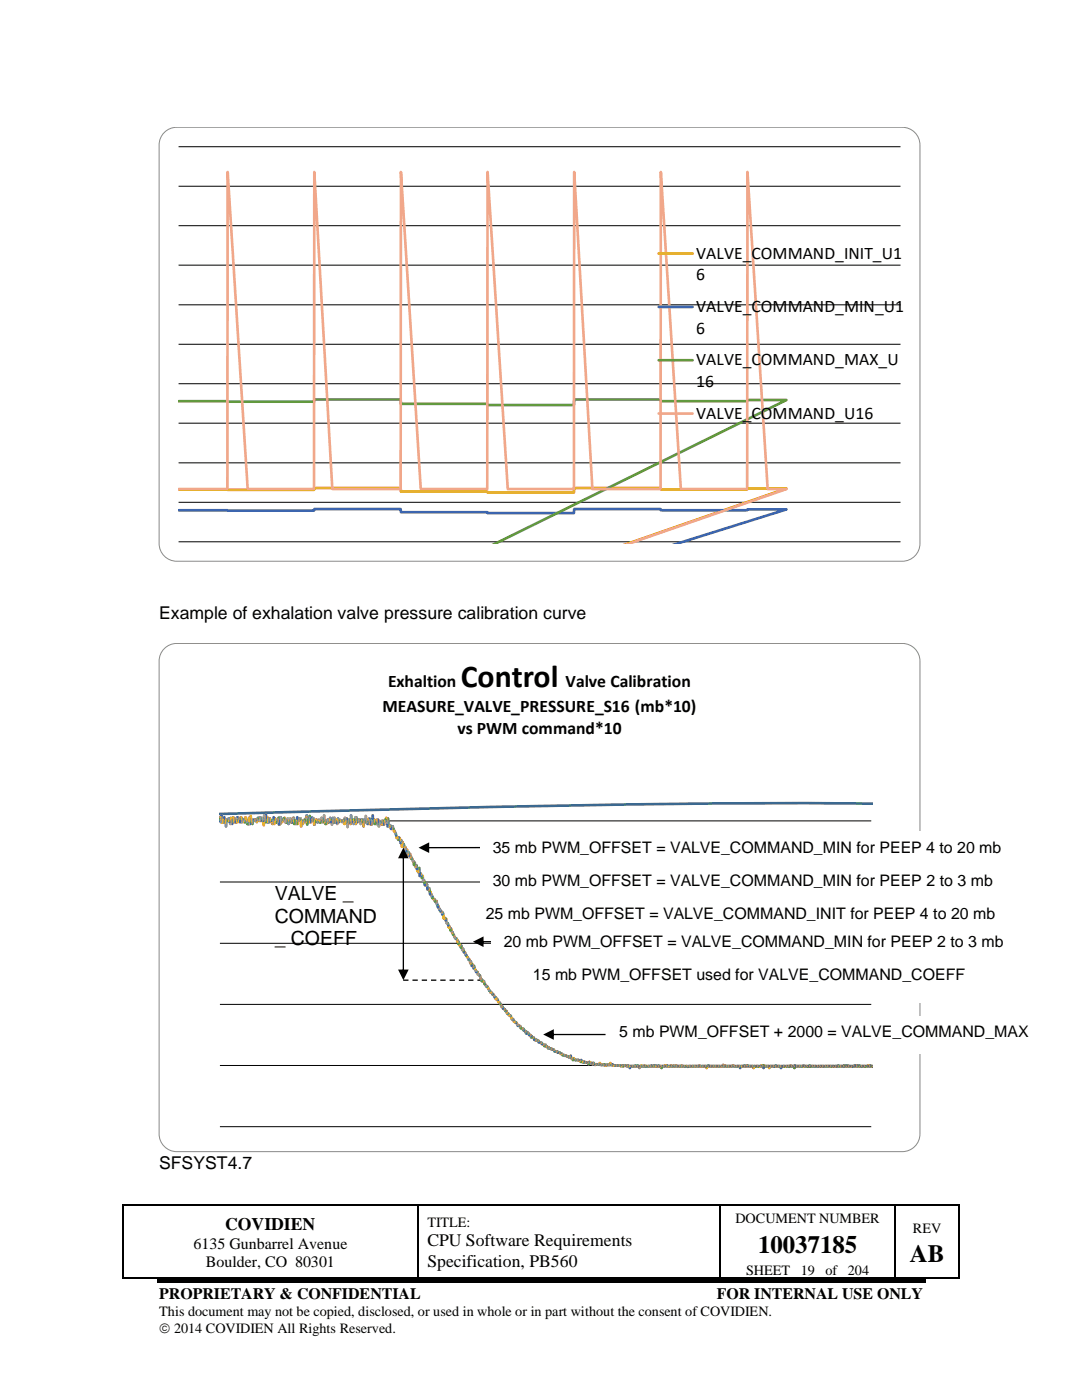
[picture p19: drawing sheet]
<svg xmlns="http://www.w3.org/2000/svg" width="216mm" height="279mm" viewBox="0 0 216 279" stroke-linecap="round" stroke-linejoin="round" font-family="sans-serif">
<defs><g id="words">
<text font-size="6.3" x="91.9" y="137.1">Control</text>
<g font-size="5">
<text x="151.3" y="250">10037185</text>
<text x="181.6" y="251.9">AB</text>
</g>
<g font-size="3.9">
<text x="54.8" y="179.7">VALVE _</text>
<text x="54.8" y="184.1">COMMAND</text>
<text x="54.8" y="188.6">_ COEFF</text>
</g>
<g font-size="3.5">
<text x="138.9" y="51.6">VALVE_COMMAND_INIT_U1</text>
<text x="138.9" y="55.9">6</text>
<text x="138.9" y="62.3">VALVE_COMMAND_MIN_U1</text>
<text x="138.9" y="66.6">6</text>
<text x="138.9" y="72.9">VALVE_COMMAND_MAX_U</text>
<text x="138.9" y="77.2">16</text>
<text x="138.9" y="83.5">VALVE_COMMAND_U16</text>
<text x="31.8" y="123.6">Example of exhalation valve pressure calibration curve</text>
<text x="77.4" y="137.1">Exhaltion</text>
<text x="112.9" y="137.1">Valve Calibration</text>
<text x="76.3" y="142.2">MEASURE_VALVE_PRESSURE_S16 (mb*10)</text>
<text x="91.3" y="146.5">vs PWM command*10</text>
<text x="31.8" y="233.3">SFSYST4.7</text>
<text x="44.9" y="245.4">COVIDIEN</text>
<text x="85.3" y="248.7">CPU Software Requirements</text>
<text x="85.3" y="252.8">Specification, PB560</text>
</g>
<g font-size="3.2">
<text x="98.3" y="170.2">35 mb PWM_OFFSET = VALVE_COMMAND_MIN for PEEP 4 to 20 mb</text>
<text x="98.3" y="176.9">30 mb PWM_OFFSET = VALVE_COMMAND_MIN for PEEP</text>
<text x="184.9" y="176.9">2 to 3 mb</text>
<text x="96.9" y="183.5">25 mb PWM_OFFSET = VALVE_COMMAND_INIT for PEEP 4 to 20 mb</text>
<text x="100.5" y="189">20 mb PWM_OFFSET = VALVE_COMMAND_MIN for PEEP 2 to 3 mb</text>
<text x="106.3" y="195.6">15 mb PWM_OFFSET used for VALVE_COMMAND_COEFF</text>
<text x="123.6" y="207">5 mb PWM_OFFSET + 2000 = VALVE_COMMAND_MAX</text>
<text x="38.6" y="249.2">6135 Gunbarrel Avenue</text>
<text x="41.1" y="252.8">Boulder, CO 80301</text>
<text x="31.8" y="259.3">PROPRIETARY &amp; CONFIDENTIAL</text>
<text x="143" y="259.3">FOR INTERNAL USE ONLY</text>
</g>
<g font-size="2.8">
<text x="85.3" y="244.8">TITLE:</text>
<text x="146.8" y="244">DOCUMENT NUMBER</text>
<text x="182.2" y="246">REV</text>
<text x="148.9" y="254.4">SHEET</text>
<text x="159.8" y="254.4">19</text>
<text x="164.7" y="254.4">of 204</text>
<text x="31.8" y="262.7">This document may not be copied, disclosed, or used in whole or in part without the consent of COVIDIEN.</text>
<text x="31.8" y="266.1">© 2014 COVIDIEN All Rights Reserved.</text>
</g>
</g></defs>
<g fill="#000">
<path d="M24.5 240.4h.2v.3h-.2z" fill-rule="evenodd"/>
<path d="M24.5 240.4h.2v.3h-.2z" fill-rule="evenodd"/>
<path d="M24.5 255h.2v.2h-.2z" fill-rule="evenodd"/>
<path d="M24.5 255h.2v.2h-.2z" fill-rule="evenodd"/>
<path d="M31.3 255.3h153.4v.7h-153.4z" fill-rule="evenodd"/>
<path d="M83.2 240.4h.3v.3h-.3z" fill-rule="evenodd"/>
<path d="M83.2 255h.3v.2h-.3z" fill-rule="evenodd"/>
<path d="M143.6 240.4h.2v.3h-.2z" fill-rule="evenodd"/>
<path d="M143.6 255h.2v.2h-.2z" fill-rule="evenodd"/>
<path d="M178.5 240.4h.3v.3h-.3z" fill-rule="evenodd"/>
<path d="M178.5 255h.3v.2h-.3z" fill-rule="evenodd"/>
<path d="M191.2 240.4h.3v.3h-.3z" fill-rule="evenodd"/>
<path d="M191.2 240.4h.3v.3h-.3z" fill-rule="evenodd"/>
<path d="M191.2 255h.3v.2h-.3z" fill-rule="evenodd"/>
<path d="M191.2 255h.3v.2h-.3z" fill-rule="evenodd"/>
</g>
<g fill="none" stroke="#000" stroke-width=".25">
<path d="M24.6 240.7v14.3M24.7 240.5h58.5M24.7 255.1h58.5M83.4 240.7v14.3M83.5 240.5h60.1M83.5 255.1h60.1M143.7 240.7v14.3M143.8 240.5h34.7M143.8 255.1h34.7M178.6 240.7v14.3M178.8 240.5h12.4M178.8 255.1h12.4"/>
<path d="M191.3 240.7v14.3"/>
</g>
<g fill="#fff">
<path d="M32.8 26.4a3.5 3.5 0 0 1 2.5-1h144.7a3.5 3.5 0 0 1 3.6 3.5v79.6a3.5 3.5 0 0 1-3.6 3.5h-144.7a3.5 3.5 0 0 1-3.6-3.5v-79.6a3.5 3.5 0 0 1 1.1-2.5z" fill-rule="evenodd"/>
<path d="M35.6 29.3h144.1v78.8h-144.1z" fill-rule="evenodd"/>
</g>
<path d="M35.6 37.2h144.1M35.6 29.3h144.1M35.6 52.9h144.1M35.6 45h144.1M35.6 76.6h144.1M35.6 68.7h144.1M35.6 60.8h144.1M35.6 92.4h144.1M35.6 84.5h144.1M35.6 108.1h144.1M35.6 100.2h144.1" fill="none" stroke="#000" stroke-width=".2"/>
<path d="M131.4 50.6h6.8M35.6 97.7l27 .1 .1-.4h17.2l.1 .7h17.2l.1 .2h17.2l.1-.9h17.2l.1 .3h17.2l.1-.2h7.7l-31.4 10.9" fill="none" stroke="#e2aa00" stroke-width=".53"/>
<path d="M131.4 61.3h6.8M35.6 101.8l27 .1 .1-.3h17.2l.1 .6h17.2l.1 .2h17.2l.1-.8h17.2l.1 .2h17.2l.1-.1h7.7l-21.6 6.7" fill="none" stroke="#3b64ad" stroke-width=".53"/>
<path d="M131.4 71.9h6.8M35.6 80.1l27 .1 .1-.5h17.2l.1 .9h17.2l.1 .2h17.2l.1-1.1h17.2l.1 .4h17.2l.1-.3h7.7l-57.9 28.6" fill="none" stroke="#62993e" stroke-width=".53"/>
<path d="M35.6 97.6h9.8v-63.4l4 63.3 .1 .1h13.2v-63.4l3.6 63.4h13.6l.1-63.4 4 63.4h13.2l.1-63.3 4 63.3h13.2l.1-63.4 3.6 63.4h13.6l.1-63.4 4 63.3v.1h13.2l.1-63.3 4 63.3h3.7l-31.2 10.8M131.4 82.5h6.8" fill="none" stroke="#f1a78a" stroke-width=".53"/>
<path d="M32.8 26.4a3.5 3.5 0 0 1 2.5-1h144.7a3.5 3.5 0 0 1 3.6 3.5v79.6a3.5 3.5 0 0 1-3.6 3.5h-144.7a3.5 3.5 0 0 1-3.6-3.5v-79.6a3.5 3.5 0 0 1 1.1-2.5z" fill="none" stroke="#898989" stroke-width=".2"/>
<g fill="#fff">
<path d="M32.8 129.4a3.5 3.5 0 0 1 2.5-1h144.7a3.5 3.5 0 0 1 3.6 3.5v94.4a3.5 3.5 0 0 1-3.6 3.5h-144.7a3.5 3.5 0 0 1-3.6-3.5v-94.4a3.5 3.5 0 0 1 1.1-2.5z" fill-rule="evenodd"/>
<path d="M43.9 157.7h129.9v67.2h-129.9z" fill-rule="evenodd"/>
</g>
<path d="M43.9 176h129.9M43.9 163.8h129.9M43.9 188.3h129.9M43.9 212.6h129.9M43.9 200.4h129.9M43.9 224.9h129.9" fill="none" stroke="#000" stroke-width=".2"/>
<path d="M174.1 160.4a2870.2 2870.2 0 0 0-104.9 1.4l-25.4 .6" fill="none" stroke="#3b6890" stroke-width=".53"/>
<path d="M171.5 212.8h.1M172 212.8h.1M172.6 212.8h.1M173.1 212.8h.1M173.7 212.6l-.1 .2M174.1 212.9h.1" fill="none" stroke="#355b9e" stroke-width=".53"/>
<path d="M171.4 212.6l.1 .2M172 212.8l-.1 .1M172.5 212.8h.1M173 212.8h.1M173.5 212.8h.1M174 212.8l.1 .1" fill="none" stroke="#598b38" stroke-width=".53"/>
<path d="M171.9 212.8v.1M172.4 212.8h.1M172.9 212.8h.1M173.4 212.8h.1M173.9 212.8h.1" fill="none" stroke="#487cac" stroke-width=".53"/>
<path d="M171.8 212.8h.1M172.3 212.8h.1M172.8 212.8h.1M173.3 212.8h.1M173.8 212.8h.1" fill="none" stroke="#c06426" stroke-width=".53"/>
<path d="M171.7 212.8h.1M172.2 212.8h.1M172.8 212.8l-.1 .1M173.2 212.6l.1 .2M173.8 212.8h.1" fill="none" stroke="#858585" stroke-width=".53"/>
<path d="M171.6 212.8h.1M172.1 212.8h.1M172.6 212.8l.1 .1M173.2 212.6v.2M173.7 212.6l.1 .2" fill="none" stroke="#ce9b00" stroke-width=".53"/>
<path d="M168.2 212.8l.1 .1M168.8 212.6l-.1 .2M169.3 212.8h.1M169.9 212.8l-.1 .1M170.3 212.8h.1M170.8 212.6l.1 .2M171.4 212.6l-.1 .2" fill="none" stroke="#497dad" stroke-width=".53"/>
<path d="M168.1 212.8h.1M168.7 212.8h.1M169.2 212.6l.1 .2M169.7 212.8l.1 .1M170.2 212.8h.1M170.8 212.6l-.1 .2M171.3 212.8h.1" fill="none" stroke="#c16526" stroke-width=".53"/>
<path d="M168 212.8h.1M168.6 212.8h.1M169.2 212.6l-.1 .2M169.6 212.8h.1M170.1 212.8h.1M170.6 212.8h.1M171.2 212.8h.1" fill="none" stroke="#868686" stroke-width=".53"/>
<path d="M168 212.8h.1M168.5 212.8h.1M169 212.8h.1M169.5 212.8h.1M170.1 212.8l-.1 .1M170.6 212.6v.2M171.1 212.6l.1 .2" fill="none" stroke="#d09c00" stroke-width=".53"/>
<path d="M167.9 212.8h.1M168.4 212.6l.1 .2M168.9 212.8h.1M169.4 212.8h.1M170 212.8v.1M170.6 212.6l-.1 .2M171.1 212.6l-.1 .2" fill="none" stroke="#365c9f" stroke-width=".53"/>
<path d="M167.8 212.8h.1M168.4 212.6l-.1 .3M168.8 212.6l.1 .2M169.3 212.8h.1M169.9 212.8h.1M170.4 212.8h.1M170.9 212.8h.1" fill="none" stroke="#5a8c38" stroke-width=".53"/>
<path d="M164.6 212.8h.1M165.1 212.8h.1M165.6 212.8h.1M166.1 212.8h.1M166.7 212.8h.1M167.3 212.6l-.1 .2M167.7 212.8h.1" fill="none" stroke="#497eae" stroke-width=".53"/>
<path d="M164.6 212.8l-.1 .1M165 212.8h.1M165.5 212.8h.1M166.1 212.8h.1M166.6 212.8h.1M167.2 212.8l-.1 .1M167.6 212.8h.1" fill="none" stroke="#c26526" stroke-width=".53"/>
<path d="M164.4 212.8l.1 .1M164.9 212.8h.1M165.4 212.8h.1M166.1 212.8l-.1 .1M166.6 212.8l-.1 .1M167 212.8l.1 .1M167.5 212.8h.1" fill="none" stroke="#878787" stroke-width=".53"/>
<path d="M164.3 212.8h.1M164.8 212.8h.1M165.4 212.8h.1M165.9 212.8l.1 .1M166.4 212.8l.1 .1M166.9 212.8h.1M167.4 212.8h.1" fill="none" stroke="#d19d00" stroke-width=".53"/>
<path d="M164.2 212.8h.1M164.8 212.8h.1M165.3 212.8h.1M165.8 212.8h.1M166.3 212.8h.1M166.8 212.8h.1M167.4 212.8h.1" fill="none" stroke="#365ca0" stroke-width=".53"/>
<path d="M164.1 212.8h.1M164.7 212.8h.1M165.2 212.8h.1M165.7 212.8h.1M166.2 212.8h.1M166.7 212.8h.1M167.3 212.6l.1 .2" fill="none" stroke="#5b8d39" stroke-width=".53"/>
<path d="M160.4 212.8h.1M160.9 212.8h.1M161.5 212.6v.2M162 212.8h.1M162.5 212.8l.1 .1M163 212.8l.1 .1M163.6 212.8l-.1 .1M164.1 212.8h.1" fill="none" stroke="#4a7fb0" stroke-width=".53"/>
<path d="M160.3 212.6l.1 .2M160.9 212.8h.1M161.4 212.8h.1M161.9 212.8h.1M162.4 212.8h.1M163 212.8l-.1 .1M163.5 212.8v.1M164 212.8h.1" fill="none" stroke="#c46627" stroke-width=".53"/>
<path d="M160.3 212.6l-.1 .3M160.8 212.8h.1M161.3 212.8h.1M161.8 212.8h.1M162.3 212.8h.1M162.8 212.8l.1 .1M163.4 212.8h.1M163.9 212.8h.1" fill="none" stroke="#888" stroke-width=".53"/>
<path d="M160.2 212.8v.1M160.7 212.8h.1M161.2 212.8h.1M161.7 212.8h.1M162.2 212.8h.1M162.8 212.8h.1M163.3 212.8h.1M163.8 212.8h.1" fill="none" stroke="#d39e00" stroke-width=".53"/>
<path d="M160.1 212.8h.1M160.6 212.8h.1M161.2 212.8l-.1 .1M161.7 212.8l-.1 .1M162.2 212.8h.1M162.7 212.8h.1M163.2 212.8h.1M163.7 212.8h.1" fill="none" stroke="#375da1" stroke-width=".53"/>
<path d="M160.1 212.8l-.1 .1M160.5 212.8h.1M161 212.8l.1 .1M161.5 212.6l.1 .3M162.1 212.8h.1M162.7 212.8l-.1 .1M163.2 212.8l-.1 .1M163.6 212.8h.1" fill="none" stroke="#5b8e39" stroke-width=".53"/>
<path d="M156.8 212.8l.1 .1M157.3 212.8h.1M157.8 212.8h.1M158.3 212.8h.1M158.9 212.8h.1M159.4 212.8h.1M159.9 212.8l.1 .1" fill="none" stroke="#4a80b1" stroke-width=".53"/>
<path d="M156.7 212.8h.1M157.2 212.8h.1M157.7 212.6l.1 .2M158.3 212.8h.1M158.8 212.8h.1M159.3 212.8h.1M159.8 212.8h.1" fill="none" stroke="#c56727" stroke-width=".53"/>
<g fill="none" stroke="#898989" stroke-width=".53">
<path d="M153 212.8h.1M153.6 212.8l-.1 .3M154 212.8h.1M154.5 212.8h.1M155 212.8h.1M155.6 212.8l.1 .1M156.1 212.8l.1 .1M156.7 212.8l-.1 .1M157.1 212.8h.1M157.7 212.6l-.1 .2M158.2 212.8h.1M158.7 212.8h.1"/>
<path d="M159.2 212.8h.1M159.7 212.8h.1"/>
</g>
<path d="M156.5 212.8l.1 .1M157 212.8h.1M157.6 212.8h.1M158.1 212.8h.1M158.6 212.6l.1 .2M159.1 212.8h.1M159.6 212.8h.1" fill="none" stroke="#d49f00" stroke-width=".53"/>
<path d="M156.4 212.8h.1M157 212.8h.1M157.6 212.8l-.1 .1M158 212.8h.1M158.6 212.6l-.1 .5M159 212.8h.1M159.6 212.8h.1" fill="none" stroke="#375ea3" stroke-width=".53"/>
<path d="M156.3 212.8h.1M157 212.8l-.1 .1M157.4 212.8l.1 .1M157.9 212.8h.1M158.4 212.8l.1 .3M158.9 212.8h.1M159.5 212.8h.1" fill="none" stroke="#5c8f39" stroke-width=".53"/>
<path d="M153.1 212.8h.1M153.7 212.8h.1M154.2 212.8h.1M154.8 212.6l-.1 .2M155.2 212.8h.1M155.7 212.8l.1 .3M156.3 212.8h.1" fill="none" stroke="#4b81b2" stroke-width=".53"/>
<path d="M153.1 212.8h.1M153.6 212.8h.1M154.1 212.8h.1M154.6 212.8h.1M155.1 212.8h.1M155.7 212.8v.1M156.3 212.8l-.1 .1" fill="none" stroke="#c66827" stroke-width=".53"/>
<path d="M152.9 212.8h.1M153.4 212.8l.1 .3M153.9 212.8h.1M154.5 212.8l-.1 .1M155 212.8h.1M155.5 212.8h.1M156 212.8h.1" fill="none" stroke="#d6a000" stroke-width=".53"/>
<path d="M152.8 212.8h.1M153.3 212.8h.1M153.8 212.8h.1M154.4 212.8v.1M154.9 212.8h.1M155.4 212.8h.1M156 212.8l-.1 .1" fill="none" stroke="#375ea4" stroke-width=".53"/>
<path d="M152.7 212.8h.1M153.2 212.8h.1M153.7 212.8h.1M154.3 212.8h.1M154.8 212.6l.1 .2M155.3 212.8h.1M155.9 212.9l-.1 .2" fill="none" stroke="#5d903a" stroke-width=".53"/>
<path d="M149.5 212.8h.1M150 212.8h.1M150.5 212.8h.1M151.1 212.8h.1M151.7 212.8l-.1 .1M152.1 212.8h.1M152.6 212.8h.1" fill="none" stroke="#4b82b3" stroke-width=".53"/>
<path d="M149.4 212.8h.1M149.9 212.8h.1M150.5 212.8h.1M151 212.8h.1M151.5 212.8l.1 .1M152 212.8h.1M152.5 212.8h.1" fill="none" stroke="#c86828" stroke-width=".53"/>
<path d="M149.3 212.8h.1M149.8 212.8h.1M150.5 212.8l-.1 .3M150.9 212.8h.1M151.5 212.8l-.1 .1M151.9 212.6l.1 .2M152.4 212.6l.1 .2" fill="none" stroke="#8a8a8a" stroke-width=".53"/>
<path d="M149.2 212.8h.1M149.8 212.8h.1M150.3 212.8l.1 .3M150.8 212.8h.1M151.3 212.8l.1 .1M151.9 212.6l-.1 .2M152.4 212.6v.5" fill="none" stroke="#d7a100" stroke-width=".53"/>
<path d="M149.2 212.6v.2M149.7 212.8h.1M150.2 212.8h.1M150.8 212.8l-.1 .1M151.2 212.8h.1M151.8 212.8h.1M152.3 212.6l.1 .5" fill="none" stroke="#385fa5" stroke-width=".53"/>
<path d="M149.2 212.6l-.1 .2M149.6 212.8h.1M150.1 212.8h.1M150.6 212.8l.1 .1M151.2 212.8h.1M151.7 212.8h.1M152.3 212.6l-.1 .2" fill="none" stroke="#5d913a" stroke-width=".53"/>
<path d="M145.3 212.8h.1M145.9 212.8h.1M146.4 212.8h.1M146.9 212.8l.1 .1M147.4 212.8h.1M147.9 212.8h.1M148.6 212.6l-.1 .2M149 212.6l.1 .2" fill="none" stroke="#4c83b4" stroke-width=".53"/>
<path d="M145.3 212.8h.1M145.8 212.8h.1M146.3 212.6l.1 .2M146.9 212.8l-.1 .1M147.3 212.8h.1M147.9 212.8h.1M148.4 212.8h.1M149 212.6l-.1 .2" fill="none" stroke="#c96928" stroke-width=".53"/>
<path d="M145.2 212.8h.1M145.7 212.8h.1M146.2 212.6h.1M146.7 212.8l.1 .1M147.2 212.8h.1M147.8 212.8h.1M148.3 212.8h.1M148.8 212.8h.1" fill="none" stroke="#8b8b8b" stroke-width=".53"/>
<path d="M145.1 212.8h.1M145.6 212.8h.1M146.2 212.6l-.1 .2M146.6 212.8h.1M147.2 212.8h.1M147.8 212.8l-.1 .3M148.2 212.8h.1M148.7 212.8h.1" fill="none" stroke="#d8a200" stroke-width=".53"/>
<path d="M145 212.8h.1M145.5 212.8h.1M146 212.8h.1M146.6 212.8h.1M147.1 212.8h.1M147.6 212.8l.1 .3M148.1 212.8h.1M148.6 212.8h.1" fill="none" stroke="#3860a6" stroke-width=".53"/>
<path d="M144.9 212.8h.1M145.4 212.8h.1M146 212.8h.1M146.5 212.8h.1M147.1 212.8l-.1 .1M147.5 212.8h.1M148 212.8h.1M148.6 212.6v.2" fill="none" stroke="#5e923b" stroke-width=".53"/>
<path d="M141.7 212.8h.1M142.2 212.8h.1M142.7 212.8h.1M143.3 212.8h.1M143.9 212.8l-.1 .1M144.3 212.5l.1 .3M144.8 212.8h.1" fill="none" stroke="#4c84b6" stroke-width=".53"/>
<path d="M141.6 212.8h.1M142.1 212.8h.1M142.7 212.8h.1M143.2 212.8h.1M143.7 212.8l.1 .1M144.3 212.5l-.1 .3M144.7 212.8h.1" fill="none" stroke="#ca6a28" stroke-width=".53"/>
<path d="M141.5 212.8h.1M142.1 212.8h.1M142.6 212.8h.1M143.1 212.8h.1M143.6 212.8h.1M144.1 212.8h.1M144.6 212.6l.1 .2" fill="none" stroke="#8c8c8c" stroke-width=".53"/>
<path d="M141.4 212.8h.1M142 212.8h.1M142.5 212.8h.1M143 212.8h.1M143.5 212.8h.1M144 212.8h.1M144.6 212.6v.2" fill="none" stroke="#daa400" stroke-width=".53"/>
<path d="M141.4 212.6v.2M141.9 212.8h.1M142.4 212.8h.1M142.9 212.8h.1M143.4 212.8h.1M144 212.8h.1M144.5 212.8h.1" fill="none" stroke="#3960a7" stroke-width=".53"/>
<path d="M141.4 212.6l-.1 .2M141.8 212.8h.1M142.3 212.8h.1M142.8 212.8h.1M143.4 212.8h.1M143.9 212.8h.1M144.4 212.8h.1" fill="none" stroke="#5f933b" stroke-width=".53"/>
<path d="M138.1 212.8h.1M138.6 212.8h.1M139.1 212.8h.1M139.7 212.8l-.1 .1M140.1 212.8h.1M140.7 212.8h.1M141.2 212.8h.1" fill="none" stroke="#4d85b7" stroke-width=".53"/>
<path d="M138.1 212.8l-.1 .1M138.5 212.8h.1M139 212.8h.1M139.5 212.6l.1 .3M140.1 212.8h.1M140.6 212.8h.1M141.1 212.8h.1" fill="none" stroke="#cc6b29" stroke-width=".53"/>
<path d="M137.9 212.8l.1 .1M138.4 212.8h.1M138.9 212.8h.1M139.5 212.6v.2M140.1 212.8l-.1 .1M140.5 212.8h.1M141.1 212.8l-.1 .3" fill="none" stroke="#8d8d8d" stroke-width=".53"/>
<path d="M137.8 212.8h.1M138.3 212.8h.1M138.8 212.8h.1M139.4 212.8h.1M139.9 212.8l.1 .1M140.4 212.8h.1M140.9 212.8l.1 .3" fill="none" stroke="#dba500" stroke-width=".53"/>
<path d="M137.7 212.8h.1M138.2 212.8h.1M138.8 212.8h.1M139.3 212.8h.1M139.8 212.8h.1M140.3 212.8h.1M140.8 212.8h.1" fill="none" stroke="#3961a8" stroke-width=".53"/>
<path d="M137.6 212.8h.1M138.2 212.8h.1M138.7 212.8h.1M139.2 212.8h.1M139.7 212.8h.1M140.2 212.8h.1M140.8 212.8h.1" fill="none" stroke="#5f943c" stroke-width=".53"/>
<path d="M134.4 212.6l.1 .2M134.9 212.6l.1 .2M135.5 212.8h.1M136 212.6l.1 .2M136.5 212.8l.1 .1M137 212.8h.1M137.5 212.8h.1" fill="none" stroke="#4e85b8" stroke-width=".53"/>
<path d="M134.4 212.6l-.1 .2M134.9 212.6v.2M135.4 212.8h.1M136 212.6l-.1 .3M136.4 212.8h.1M136.9 212.8h.1M137.5 212.8h.1" fill="none" stroke="#cd6b29" stroke-width=".53"/>
<path d="M134.3 212.8h.1M134.8 212.8h.1M135.3 212.8h.1M135.8 212.8l.1 .1M136.3 212.8h.1M136.9 212.8h.1M137.4 212.8h.1" fill="none" stroke="#8e8e8e" stroke-width=".53"/>
<path d="M134.2 212.8h.1M134.7 212.8h.1M135.2 212.8h.1M135.7 212.8h.1M136.2 212.8h.1M136.9 212.8l-.1 .1M137.4 212.8l-.1 .1" fill="none" stroke="#dda600" stroke-width=".53"/>
<path d="M134.1 212.8h.1M134.6 212.8h.1M135.1 212.8h.1M135.6 212.8h.1M136.2 212.8h.1M136.7 212.8l.1 .1M137.2 212.9h.1" fill="none" stroke="#3a62a9" stroke-width=".53"/>
<path d="M134 212.8h.1M134.5 212.8h.1M135 212.8h.1M135.6 212.8h.1M136.1 212.8h.1M136.7 212.8l-.1 .1M137.1 212.8l.1 .1" fill="none" stroke="#60953c" stroke-width=".53"/>
<path d="M130.3 212.8h.1M130.9 212.6l-.1 .2M131.4 212.6l-.1 .2M131.8 212.8h.1M132.3 212.8h.1M132.9 212.6l.1 .2M133.4 212.8h.1M133.9 212.6l.1 .2" fill="none" stroke="#4e86b9" stroke-width=".53"/>
<path d="M130.2 212.8h.1M130.7 212.8h.1M131.3 212.8l-.1 .1M131.7 212.8h.1M132.3 212.8h.1M132.9 212.6l-.1 .2M133.3 212.8h.1M133.9 212.6l-.1 .2" fill="none" stroke="#ce6c29" stroke-width=".53"/>
<path d="M130.1 212.8h.1M130.6 212.8h.1M131.1 212.8l.1 .1M131.7 212.8h.1M132.2 212.8h.1M132.7 212.6l.1 .2M133.2 212.8h.1M133.7 212.8h.1" fill="none" stroke="#8f8f8f" stroke-width=".53"/>
<path d="M130 212.6l.1 .2M130.5 212.6l.1 .2M131 212.8h.1M131.6 212.8h.1M132.1 212.8h.1M132.7 212.6l-.1 .2M133.1 212.6l.1 .2M133.6 212.8h.1" fill="none" stroke="#dea700" stroke-width=".53"/>
<path d="M130 212.6l-.1 .2M130.5 212.6l-.1 .2M131 212.8h.1M131.5 212.8h.1M132.1 212.8l-.1 .3M132.5 212.8h.1M133.1 212.6l-.1 .2M133.6 212.8h.1" fill="none" stroke="#3a62aa" stroke-width=".53"/>
<path d="M129.8 212.8h.1M130.4 212.8h.1M130.9 212.6l.1 .2M131.4 212.6l.1 .2M131.9 212.8l.1 .3M132.4 212.8h.1M133 212.8h.1M133.5 212.8h.1" fill="none" stroke="#61963d" stroke-width=".53"/>
<path d="M126.6 212.8h.1M127.2 212.6l-.1 .2M127.7 212.8h.1M128.2 212.8h.1M128.7 212.8l.1 .1M129.2 212.8h.1M129.7 212.8h.1" fill="none" stroke="#4f87ba" stroke-width=".53"/>
<path d="M126.6 212.8l-.1 .1M127.1 212.8h.1M127.7 212.8l-.1 .3M128.2 212.8l-.1 .1M128.6 212.6l.1 .2M129.2 212.8l-.1 .1M129.7 212.8h.1" fill="none" stroke="#cf6d2a" stroke-width=".53"/>
<path d="M126.5 212.8v.1M127 212.8h.1M127.5 212.8l.1 .3M128 212.6l.1 .3M128.6 212.6l-.1 .2M129.1 212.8v.1M129.6 212.8h.1" fill="none" stroke="#909090" stroke-width=".53"/>
<path d="M126.4 212.8h.1M126.9 212.8h.1M127.4 212.8h.1M128 212.6l-.1 .2M128.4 212.8h.1M129 212.8h.1M129.5 212.8h.1" fill="none" stroke="#dfa800" stroke-width=".53"/>
<path d="M126.3 212.8h.1M126.8 212.6l.1 .2M127.3 212.8h.1M127.8 212.8h.1M128.4 212.8h.1M128.9 212.8h.1M129.4 212.8h.1" fill="none" stroke="#3a63ab" stroke-width=".53"/>
<path d="M126.2 212.8h.1M126.8 212.6l-.1 .2M127.2 212.6l.1 .2M127.8 212.8h.1M128.3 212.8h.1M128.9 212.8l-.1 .1M129.3 212.8h.1" fill="none" stroke="#61973d" stroke-width=".53"/>
<path d="M123 212.6h.1M123.5 212.6h.1M124 212.6h.1M124.5 212.6h.1M125.1 212.8h.1M125.6 212.8l.1 .3M126.1 212.8h.1" fill="none" stroke="#4f88bb" stroke-width=".53"/>
<path d="M122.9 212.6h.1M123.4 212.6h.1M124 212.6l-.1 .2M124.5 212.6v.2M125 212.8h.1M125.5 212.8h.1M126 212.8h.1" fill="none" stroke="#d16d2a" stroke-width=".53"/>
<path d="M122.8 212.6h.1M123.3 212.6h.1M123.9 212.8h.1M124.4 212.8h.1M124.9 212.6l.1 .2M125.4 212.8h.1M125.9 212.8h.1" fill="none" stroke="#919191" stroke-width=".53"/>
<path d="M122.7 212.6h.1M123.2 212.6h.1M123.8 212.6l.1 .2M124.3 212.6l.1 .2M124.8 212.6h.1M125.3 212.6l.1 .2M125.8 212.8h.1" fill="none" stroke="#e1a900" stroke-width=".53"/>
<path d="M122.6 212.6h.1M123.2 212.6h.1M123.7 212.6h.1M124.3 212.6l-.1 .2M124.7 212.6h.1M125.3 212.6l-.1 .2M125.8 212.8h.1" fill="none" stroke="#3b64ac" stroke-width=".53"/>
<path d="M122.6 212.6h.1M123.1 212.6h.1M123.6 212.6h.1M124.1 212.6l.1 .2M124.6 212.6h.1M125.2 212.8h.1M125.8 212.8l-.1 .3" fill="none" stroke="#62983d" stroke-width=".53"/>
<path d="M118.8 212.4h.1M119.4 212.4h.1M119.9 212.4l.1 .1M120.4 212.5h.1M121 212.5l-.1 .1M121.4 212.5h.1M121.9 212.5h.1M122.5 212.6h.1" fill="none" stroke="#5089bc" stroke-width=".53"/>
<path d="M118.8 212.4l-.1 .1M119.3 212.4h.1M119.9 212.4l-.1 .1M120.3 212.5h.1M120.8 212.5l.1 .1M121.3 212.5h.1M121.9 212.5h.1M122.4 212.6h.1" fill="none" stroke="#d26e2a" stroke-width=".53"/>
<path d="M118.7 212.4v.1M119.2 212.4h.1M119.7 212.2l.1 .3M120.2 212.5h.1M120.8 212.5l-.1 .1M121.3 212.5h.1M121.8 212.2l.1 .3M122.3 212.6h.1" fill="none" stroke="#929292" stroke-width=".53"/>
<path d="M118.6 212.4h.1M119.1 212.4h.1M119.7 212.2l-.1 .2M120.1 212.5h.1M120.6 212.5l.1 .1M121.2 212.5h.1M121.8 212.2l-.1 .3M122.2 212.4l.1 .2" fill="none" stroke="#e2aa00" stroke-width=".53"/>
<path d="M118.5 212.2l.1 .2M119 212.4h.1M119.5 212.4h.1M120 212.5h.1M120.6 212.4v.1M121.1 212.5h.1M121.6 212.5h.1M122.2 212.4l-.1 .1" fill="none" stroke="#3b64ad" stroke-width=".53"/>
<path d="M118.4 212.2h.1M118.9 212.4h.1M119.4 212.4h.1M120 212.5h.1M120.6 212.4l-.1 .1M121 212.5h.1M121.5 212.5h.1M122 212.5h.1" fill="none" stroke="#62993e" stroke-width=".53"/>
<path d="M115.2 211.6h.1M115.7 211.7h.1M116.2 211.9h.1M116.8 212h.1M117.3 212h.1M117.8 212.2h.1M118.3 212.2h.1" fill="none" stroke="#508abe" stroke-width=".53"/>
<path d="M115.1 211.6h.1M115.6 211.7h.1M116.1 211.9h.1M116.7 211.9l.1 .1M117.2 212h.1M117.7 212.2h.1M118.3 212.2l-.1 .2" fill="none" stroke="#d36f2a" stroke-width=".53"/>
<g fill="none" stroke="#939393" stroke-width=".53">
<path d="M111.4 210.1h.1M111.9 210.3h.1M112.4 210.6h.1M112.9 210.7h.1M113.5 210.8v.3M114 211.2h.1M114.5 211.2l.1 .2M115 211.6h.1M115.5 211.7h.1M116.1 211.9h.1M116.6 211.9h.1M117.1 212h.1"/>
<path d="M117.6 211.9l.1 .3M118.1 212.2l.1 .2"/>
</g>
<path d="M114.9 211.6h.1M115.5 211.6v.1M116 211.6l.1 .3M116.5 211.9h.1M117 212h.1M117.6 211.9l-.1 .1M118.1 212.2h.1" fill="none" stroke="#e3ab00" stroke-width=".53"/>
<path d="M114.8 211.6h.1M115.4 211.6h.1M116 211.6l-.1 .3M116.5 211.9l-.1 .1M116.9 212h.1M117.5 212l-.1 .4M118 212.2h.1" fill="none" stroke="#3c65ae" stroke-width=".53"/>
<path d="M114.8 211.6h.1M115.3 211.6h.1M115.8 211.7l.1 .2M116.3 211.9l.1 .1M116.8 212h.1M117.4 212v.4M117.9 212.2h.1" fill="none" stroke="#639a3e" stroke-width=".53"/>
<path d="M111.6 210.1h.1M112.1 210.3h.1M112.6 210.6l.1 .1M113.1 210.8h.1M113.6 210.8l.1 .3M114.2 211.2h.1M114.7 211.4l.1 .2" fill="none" stroke="#518abf" stroke-width=".53"/>
<path d="M111.5 210.1h.1M112 210.3h.1M112.5 210.6h.1M113 210.7l.1 .1M113.6 210.8l-.1 .3M114.1 211.2h.1M114.6 211.4h.1" fill="none" stroke="#d46f2b" stroke-width=".53"/>
<path d="M111.3 210.1h.1M111.8 210.2l.1 .1M112.3 210.6h.1M112.9 210.7h.1M113.4 210.8h.1M113.9 210.7l.1 .5M114.5 211.2l-.1 .2" fill="none" stroke="#e5ac00" stroke-width=".53"/>
<path d="M111.2 209.8l.1 .3M111.7 210.1l.1 .1M112.2 210.6h.1M112.8 210.7h.1M113.3 210.8h.1M113.9 210.7l-.1 .4M114.4 211.4l-.1 .2" fill="none" stroke="#3c65af" stroke-width=".53"/>
<path d="M111.1 209.8h.1M111.6 210.1h.1M112.2 210.3v.3M112.7 210.7h.1M113.2 210.8h.1M113.7 211.1h.1M114.2 211.2l.1 .4" fill="none" stroke="#649b3f" stroke-width=".53"/>
<path d="M107.9 208.1h.1M108.4 208.5h.1M109 208.9h.1M109.5 209l.1 .2M110 209.4h.1M110.5 209.5l.1 .2M111 209.8h.1" fill="none" stroke="#518bc0" stroke-width=".53"/>
<path d="M107.8 208.1h.1M108.3 208.4l.1 .1M108.9 208.5l.1 .4M109.5 209l-.1 .2M109.9 209.4h.1M110.4 209.5h.1M110.9 209.8h.1" fill="none" stroke="#d6702b" stroke-width=".53"/>
<path d="M107.7 208l.1 .1M108.3 208.4h.1M108.9 208.5l-.1 .2M109.3 209l.1 .2M109.8 209.2l.1 .2M110.3 209.5h.1M110.9 209.8h.1" fill="none" stroke="#949494" stroke-width=".53"/>
<path d="M107.7 208h.1M108.2 208.4h.1M108.7 208.7h.1M109.2 209h.1M109.7 209.2h.1M110.3 209.5h.1M110.8 209.8h.1" fill="none" stroke="#e6ad00" stroke-width=".53"/>
<path d="M107.6 207.9l.1 .1M108.1 208.1l.1 .3M108.6 208.7h.1M109.1 208.9l.1 .1M109.6 209.2h.1M110.2 209.4l.1 .1M110.7 209.8h.1" fill="none" stroke="#3c66b0" stroke-width=".53"/>
<path d="M107.6 207.9l-.1 .1M108 208.1h.1M108.5 208.5l.1 .2M109 208.9h.1M109.6 209.2h.1M110.1 209.4h.1M110.6 209.7l.1 .1" fill="none" stroke="#649c3f" stroke-width=".53"/>
<path d="M103.8 204.8h.1M104.3 205.3l.1 .1M104.8 205.8l.1 .3M105.3 206.1l.1 .1M105.8 206.5l.1 .3M106.4 207h.1M107 207.4l-.1 .2M107.4 207.6l.1 .4" fill="none" stroke="#528cc1" stroke-width=".53"/>
<path d="M103.7 204.7l.1 .1M104.2 205.3h.1M104.7 205.7l.1 .1M105.3 206.1l-.1 .1M105.8 206.5l-.1 .2M106.3 207h.1M106.8 207.4l.1 .2M107.3 207.6h.1" fill="none" stroke="#d7712b" stroke-width=".53"/>
<path d="M103.6 204.7h.1M104.1 205.2l.1 .1M104.6 205.7h.1M105.1 206.2h.1M105.7 206.5v.2M106.2 207h.1M106.7 207.4h.1M107.2 207.6h.1" fill="none" stroke="#959595" stroke-width=".53"/>
<path d="M103.5 204.7h.1M104 205.2h.1M104.5 205.7h.1M105.1 206.2v.1M105.6 206.5h.1M106.1 206.8l.1 .2M106.7 207.4l-.1 .1M107.1 207.6h.1" fill="none" stroke="#e7ae00" stroke-width=".53"/>
<path d="M103.4 204.7h.1M103.9 205.2h.1M104.4 205.3l.1 .4M105 205.8l.1 .5M105.5 206.3l.1 .2M106.1 206.8l-.1 .2M106.5 207.2l.1 .3M107 207.6h.1" fill="none" stroke="#3d67b1" stroke-width=".53"/>
<path d="M103.3 204.7h.1M103.8 204.8l.1 .4M104.4 205.3v.1M105 205.8l-.1 .3M105.4 206.2l.1 .1M105.9 206.8l.1 .2M106.4 207l.1 .2M107 207.4v.2" fill="none" stroke="#659c3f" stroke-width=".53"/>
<path d="M100.1 200.9h.1M100.6 201.4h.1M101.2 202.2v.1M101.7 202.6h.1M102.2 203.4l.1 .1M102.7 204h.1M103.2 204.5l.1 .2" fill="none" stroke="#528dc2" stroke-width=".53"/>
<path d="M100 200.8l.1 .1M100.5 201.3l.1 .1M101.1 201.8l.1 .4M101.6 202.6h.1M102.1 203.4h.1M102.6 203.9l.1 .1M103.1 204.4l.1 .1" fill="none" stroke="#d8712c" stroke-width=".53"/>
<path d="M99.9 200.4l.1 .4M100.5 201.3h.1M101 201.8h.1M101.5 202.5l.1 .1M102 203.1l.1 .3M102.5 203.9h.1M103.1 204.1v.3" fill="none" stroke="#969696" stroke-width=".53"/>
<path d="M99.9 200.3v.1M100.4 201.3h.1M100.9 201.8h.1M101.4 202.3l.1 .2M101.9 202.8l.1 .3M102.5 203.6v.3M103 204.1h.1" fill="none" stroke="#e8af00" stroke-width=".53"/>
<path d="M99.8 200.3h.1M100.3 200.9l.1 .4M100.8 201.7l.1 .1M101.3 202.3h.1M101.8 202.8h.1M102.4 203.4l.1 .2M102.9 204l.1 .1" fill="none" stroke="#3d67b2" stroke-width=".53"/>
<path d="M99.7 200.1l.1 .2M100.2 200.9h.1M100.7 201.4l.1 .3M101.2 202.3h.1M101.8 202.6v.2M102.4 203.4l-.1 .1M102.8 204h.1" fill="none" stroke="#659d40" stroke-width=".53"/>
<path d="M96.6 195.8l-.1 .1M97 196.7l.1 .2M97.5 197.4l.1 .2M98 198.1h.1M98.6 198.6v.4M99.1 199.5h.1M99.6 200.1h.1" fill="none" stroke="#538ec3" stroke-width=".53"/>
<path d="M96.4 195.8l.1 .1M96.9 196.7h.1M97.4 197.3l.1 .1M97.9 198.1h.1M98.5 198.5l.1 .1M99 199.1l.1 .4M99.5 200l.1 .1" fill="none" stroke="#d9722c" stroke-width=".53"/>
<path d="M96.3 195.8h.1M96.8 196.4l.1 .3M97.3 197.1l.1 .2M97.9 198v.1M98.4 198.5h.1M99 199.1l-.1 .2M99.4 200h.1" fill="none" stroke="#979797" stroke-width=".53"/>
<path d="M96.2 195.6l.1 .2M96.7 196.4h.1M97.3 196.9v.2M97.8 197.8l.1 .2M98.3 198.5h.1M98.8 199l.1 .3M99.3 199.6l.1 .4" fill="none" stroke="#eab000" stroke-width=".53"/>
<path d="M96.2 195.6l-.1 .2M96.7 196.3v.1M97.2 196.9h.1M97.7 197.8h.1M98.2 198.2l.1 .3M98.7 199h.1M99.2 199.5l.1 .1" fill="none" stroke="#3d68b3" stroke-width=".53"/>
<path d="M96 195.4l.1 .4M96.6 195.8l.1 .5M97.1 196.9h.1M97.6 197.6l.1 .2M98.1 198.1l.1 .1M98.6 199h.1M99.2 199.5h.1" fill="none" stroke="#669e40" stroke-width=".53"/>
<path d="M92.4 189.3l-.1 .3M92.8 190.2l.1 .4M93.4 191v.4M94 191.9l-.1 .4M94.4 192.9l.1 .3M94.9 193.6l.1 .4M95.4 194.5h.1M96 195.3v.1" fill="none" stroke="#538ec4" stroke-width=".53"/>
<path d="M92.2 189.6h.1M92.7 190.1l.1 .1M93.3 191h.1M93.8 191.9l.1 .4M94.3 192.8l.1 .1M94.8 193.6h.1M95.3 194.5h.1M95.9 195.1l.1 .2" fill="none" stroke="#da732c" stroke-width=".53"/>
<g fill="none" stroke="#989898" stroke-width=".53">
<path d="M88.6 183l-.1 .2M89 183.4l.1 .8M89.6 184.8l-.1 .3M90.1 185.6l.1 .3M90.6 186.7l.1 .3M91.1 187.4l.1 .1M91.6 188.6h.1M92.1 189.1l.1 .5M92.7 189.9v.2M93.2 190.9l.1 .1M93.7 191.5l.1 .4M94.2 192.4l.1 .4"/>
<path d="M94.7 193.4l.1 .2M95.3 194v.5M95.8 194.7l.1 .4"/>
</g>
<path d="M92.1 188.7v.4M92.7 189.9l-.1 .2M93.1 190.7l.1 .2M93.6 191.5h.1M94.2 192.4l-.1 .4M94.7 193.1v.3M95.2 194h.1M95.7 194.7h.1" fill="none" stroke="#ebb100" stroke-width=".53"/>
<path d="M92.1 188.7l-.1 .4M92.5 189.7l.1 .4M93 190.7h.1M93.5 191.5h.1M94.1 192.4v.4M94.6 192.8l.1 .3M95.1 194h.1M95.6 194.6l.1 .1" fill="none" stroke="#3e68b4" stroke-width=".53"/>
<path d="M91.9 188.6l.1 .5M92.4 189.3l.1 .4M92.9 190.6l.1 .1M93.4 191.4l.1 .1M94 191.9l.1 .5M94.6 192.8l-.1 .4M95 194h.1M95.5 194.5l.1 .1" fill="none" stroke="#679f41" stroke-width=".53"/>
<path d="M88.8 183.2l-.1 .2M89.2 184.2h.1M89.7 185.2h.1M90.3 186l-.1 .2M90.8 187v.3M91.4 187.8l-.1 .2M91.8 188.6h.1" fill="none" stroke="#548fc5" stroke-width=".53"/>
<path d="M88.6 183l.1 .4M89.1 184.2h.1M89.6 184.8l.1 .4M90.2 185.9v.3M90.7 187h.1M91.2 187.5l.1 .5M91.7 188.6h.1" fill="none" stroke="#db732d" stroke-width=".53"/>
<path d="M88.4 182.4l.1 .8M89 183.4l-.1 .3M89.5 184.7v.4M90 185.3l.1 .3M90.5 186.5l.1 .2M91 187.3l.1 .1M91.5 188l.1 .6" fill="none" stroke="#ecb200" stroke-width=".53"/>
<path d="M88.3 182.1l.1 .3M88.9 183.4v.3M89.4 184.3l.1 .4M90 185.3l-.1 .4M90.4 186.5h.1M90.9 187.3h.1M91.5 188v.4" fill="none" stroke="#3e69b5" stroke-width=".53"/>
<path d="M88.3 182.1l-.1 .4M88.8 183.2l.1 .2M89.3 184.2l.1 .1M89.8 185.2l.1 .5M90.3 186l.1 .5M90.8 187.3h.1M91.4 187.8l.1 .6" fill="none" stroke="#67a041" stroke-width=".53"/>
<path d="M85 176.5l.1 .3M85.6 177.3v.3M86.1 178.5l.1 .3M86.6 179.5h.1M87.1 179.8l.1 .7M87.6 181.3l.1 .3M88.2 182v.5" fill="none" stroke="#5490c6" stroke-width=".53"/>
<path d="M85 176.5h.1M85.5 177.3l.1 .3M86.1 178.5l-.1 .1M86.5 179.5h.1M87.1 179.8l-.1 .4M87.6 181.3h.1M88.1 181.9l.1 .1" fill="none" stroke="#dd742d" stroke-width=".53"/>
<path d="M85 176.5l-.1 .1M85.4 177.3h.1M85.9 178l.1 .6M86.4 179.3l.1 .2M86.9 179.9l.1 .3M87.5 180.8l.1 .5M88 181.9h.1" fill="none" stroke="#999" stroke-width=".53"/>
<path d="M84.8 176.6h.1M85.4 177.3l-.1 .2M85.9 178l-.1 .5M86.3 179l.1 .3M86.9 179.9h.1M87.5 180.8l-.1 .2M87.9 181.9h.1" fill="none" stroke="#edb300" stroke-width=".53"/>
<path d="M84.7 176.2l.1 .4M85.2 176.5l.1 1M85.7 177.9l.1 .6M86.3 179v.2M86.8 179.8l.1 .1M87.3 180.5l.1 .5M87.8 181.5l.1 .4" fill="none" stroke="#3f6ab6" stroke-width=".53"/>
<path d="M84.6 175.7l.1 .5M85.2 176.5l-.1 .3M85.6 177.3l.1 .6M86.2 178.8l.1 .4M86.7 179.5l.1 .3M87.2 180.5h.1M87.8 181.5l-.1 .1" fill="none" stroke="#68a141" stroke-width=".53"/>
<path d="M81.5 170.1l-.1 .4M82 170.9l-.1 .3M82.4 171.9h.1M83 173v.2M83.6 174l-.1 .1M84 174.4l.1 .4M84.6 175.7l-.1 .1" fill="none" stroke="#5591c7" stroke-width=".53"/>
<path d="M81.3 170.3l.1 .2M81.8 170.4l.1 .8M82.4 171.8v.1M82.9 172.7l.1 .3M83.4 173.8l.1 .3M83.9 174.3l.1 .1M84.4 175.8h.1" fill="none" stroke="#de752d" stroke-width=".53"/>
<path d="M81.2 169.6l.1 .7M81.8 170.4l-.1 .1M82.3 171.4l.1 .4M82.8 172.3l.1 .4M83.3 173.8h.1M83.8 174.3h.1M84.3 174.8l.1 1" fill="none" stroke="#9a9a9a" stroke-width=".53"/>
<path d="M81.2 169.6l-.1 .3M81.7 170.5v.3M82.2 171.4h.1M82.7 172.1l.1 .2M83.2 173.5l.1 .3M83.8 174.3l-.1 .5M84.3 174.8v.4" fill="none" stroke="#efb300" stroke-width=".53"/>
<path d="M81.1 169.8v.1M81.6 170.3l.1 .5M82.1 171.4h.1M82.7 172.1l-.1 .5M83.1 172.7l.1 .8M83.7 173.2v1.6M84.2 175.2h.1" fill="none" stroke="#3f6ab7" stroke-width=".53"/>
<path d="M81.1 169.8l-.1 .1M81.5 170.1l.1 .2M82 170.9l.1 .5M82.5 171.9l.1 .7M83.1 172.7l-.1 .5M83.7 173.2l-.1 .8M84.1 174.8l.1 .4" fill="none" stroke="#68a242" stroke-width=".53"/>
<path d="M77.2 163.8l.1 1.1M77.8 164.7v.3M78.4 164.9l-.1 .1M78.8 166l.1 .3M79.3 167.2h.1M79.8 167.6l.1 .6M80.4 168.1v.6M80.9 169.1l.1 .8" fill="none" stroke="#5591c8" stroke-width=".53"/>
<path d="M77.2 163.8v.3M77.7 164.7l.1 .3M78.2 164.9l.1 .1M78.7 165.8l.1 .2M79.2 167.1l.1 .1M79.8 167.2v.4M80.4 168.1l-.1 .4M80.9 169.1l-.1 .3" fill="none" stroke="#df752d" stroke-width=".53"/>
<path d="M77.1 163.2l.1 .9M77.6 164.7h.1M78.2 164.9l-.1 .5M78.7 165.8l-.1 .1M79.2 167.1l-.1 .1M79.8 167.2l-.1 .2M80.3 168.5l-.1 .5M80.7 169l.1 .4" fill="none" stroke="#9b9b9b" stroke-width=".53"/>
<path d="M77.1 163.2l-.1 .6M77.5 164.4l.1 .3M78 165.4h.1M78.5 165.4l.1 .5M79.1 166.8v.4M79.6 167.1l.1 .3M80.1 167.7l.1 1.3M80.6 168.7l.1 .3" fill="none" stroke="#f0b400" stroke-width=".53"/>
<path d="M76.9 163.6l.1 .2M77.4 163.3l.1 1.1M77.9 164.9l.1 .5M78.5 165.4h.1M79 166.4l.1 .4M79.6 167.1l-.1 .5M80.1 167.7l-.1 .4M80.5 168.5l.1 .2" fill="none" stroke="#3f6bb8" stroke-width=".53"/>
<path d="M76.9 163.6l-.1 .2M77.4 163.3l-.1 1.6M77.8 164.7l.1 .2M78.4 164.9l.1 .5M78.9 166.3l.1 .1M79.4 167.2l.1 .4M80 168.1l-.1 .1M80.5 168.5l-.1 .2" fill="none" stroke="#69a242" stroke-width=".53"/>
<path d="M73.7 163.3l-.1 1.1M74.2 163.3l-.1 1.3M74.6 163.6l.1 .2M75.2 163.6v.8M75.8 164.2l-.1 .4M76.3 164.1l-.1 .5M76.8 163.8l-.1 .3" fill="none" stroke="#5692c9" stroke-width=".53"/>
<path d="M73.5 164.1l.1 .3M74 163.8l.1 .8M74.6 163.6v.2M75.2 163.6l-.1 .8M75.7 164.6l-.1 .3M76.1 163.8l.1 .8M76.7 164.1l-.1 .5" fill="none" stroke="#e0762e" stroke-width=".53"/>
<path d="M73.4 163.6l.1 .5M74 163.8l-.1 .6M74.6 163.8l-.1 .3M75 163.7l.1 .7M75.5 163.7l.1 1.2M76.1 163.8l-.1 .6M76.5 163.8l.1 .8" fill="none" stroke="#9c9c9c" stroke-width=".53"/>
<path d="M73.4 163.6l-.1 .8M73.9 164.4h.1M74.4 162.7l.1 1.4M75 163.7l-.1 .4M75.4 163.6l.1 .1M75.9 164.2l.1 .2M76.5 163.8v.8" fill="none" stroke="#f1b500" stroke-width=".53"/>
<path d="M73.3 163.8v.6M73.8 163.7l.1 .7M74.4 162.7l-.1 1.7M74.9 164.1l-.1 .3M75.4 163.6l-.1 .8M75.9 164.1v.1M76.4 163.8l.1 .8" fill="none" stroke="#406bb9" stroke-width=".53"/>
<path d="M73.3 163.8l-.1 .4M73.7 163.3l.1 .4M74.2 163.3l.1 1.1M74.7 163.8l.1 .6M75.2 164.4h.1M75.9 164.1l-.1 .1M76.4 163.8l-.1 .3" fill="none" stroke="#69a343" stroke-width=".53"/>
<path d="M70 162.7v1.7M70.5 164.1l.1 .3M71.1 163.1l-.1 1.3M71.5 163.6l.1 .1M72.1 163.6l-.1 .1M72.6 163.6v1.3M73.1 163.7l.1 .5" fill="none" stroke="#5693ca" stroke-width=".53"/>
<path d="M69.9 163.8l.1 .6M70.4 163.8l.1 .3M70.9 163.1l.1 1.3M71.5 163.6l-.1 .2M72 163.7v.7M72.5 163.8l.1 1.1M73 162.9l.1 .8" fill="none" stroke="#e1762e" stroke-width=".53"/>
<g fill="none" stroke="#9d9d9d" stroke-width=".53">
<path d="M66.1 164.1l.1 .5M66.8 163.2l-.1 1M67.2 163.6l.1 .8M67.8 163.6l-.1 .2M68.2 163.8l.1 .3M68.8 163.2l-.1 1.2M69.3 163.6l.1 1.4M69.8 163.6l.1 .2M70.3 163.6l.1 .2M70.9 163.1l-.1 .7M71.4 163.8l-.1 .3M71.9 163.7l.1 .7"/>
<path d="M72.4 163.8h.1M73 162.9l-.1 1.2"/>
</g>
<path d="M69.8 163.6l-.1 .6M70.3 163.6l-.1 .5M70.8 163.8l-.1 .3M71.3 164.1h.1M71.8 163.6l.1 .1M72.3 163.6l.1 .2M72.8 164.1h.1" fill="none" stroke="#f2b600" stroke-width=".53"/>
<path d="M69.6 163.8l.1 .4M70.1 163.7l.1 .4M70.7 163.6v.5M71.2 163.8l.1 .3M71.8 163.6l-.1 .2M72.3 163.6l-.1 .5M72.7 164.1h.1" fill="none" stroke="#406cba" stroke-width=".53"/>
<path d="M69.5 163.6l.1 .2M70 162.7l.1 1M70.7 163.6l-.1 .8M71.1 163.1l.1 .7M71.6 163.7l.1 .1M72.1 163.6l.1 .5M72.6 163.6l.1 .5" fill="none" stroke="#6aa443" stroke-width=".53"/>
<path d="M66.4 163.2l-.1 .6M66.8 163.8h.1M67.5 163.3l-.1 .5M67.9 163.8h.1M68.4 163.8h.1M69 163.8l-.1 .3M69.5 163.6l-.1 .5" fill="none" stroke="#5694cb" stroke-width=".53"/>
<path d="M66.3 163.8l-.1 .8M66.8 163.2v.6M67.4 163.8l-.1 .6M67.8 163.6l.1 .2M68.4 163.8l-.1 .3M68.8 163.2l.1 .9M69.4 164.1v.9" fill="none" stroke="#e2772e" stroke-width=".53"/>
<path d="M66.1 164.1h.1M66.6 164.2h.1M67.2 163.6l-.1 .6M67.7 163.8l-.1 .3M68.1 163.8h.1M68.7 163.6v.8M69.2 163.3l.1 .3" fill="none" stroke="#f3b700" stroke-width=".53"/>
<path d="M66 163.6l.1 .5M66.5 164.1l.1 .1M67 163.8l.1 .4M67.5 163.8l.1 .3M68.1 163.8h.1M68.7 163.6l-.1 .1M69.2 163.3l-.1 .8" fill="none" stroke="#406dbb" stroke-width=".53"/>
<path d="M65.9 163.2l.1 .4M66.4 163.2l.1 .9M66.9 163.8h.1M67.5 163.3v.5M68 163.8h.1M68.6 163.7l-.1 .1M69 163.8l.1 .3" fill="none" stroke="#6ba543" stroke-width=".53"/>
<path d="M62.3 163.1l-.1 .5M62.7 164.6h.1M63.2 163.6l.1 .5M63.7 163.8h.1M64.3 163.3l-.1 .5M64.9 163.7l-.1 .4M65.4 163.6l-.1 .6M65.9 163.2l-.1 .4" fill="none" stroke="#5794cc" stroke-width=".53"/>
<path d="M62.2 163.6l-.1 .5M62.6 163.3l.1 1.3M63.2 163.6l-.1 .2M63.6 163.6l.1 .2M64.2 163.2v.6M64.7 162.7l.1 1.4M65.2 163.8l.1 .4M65.7 163.6h.1" fill="none" stroke="#e3782f" stroke-width=".53"/>
<path d="M62 164.1h.1M62.6 163.3l-.1 .5M63 163.6l.1 .2M63.6 163.6l-.1 .2M64.2 163.2l-.1 .9M64.7 162.7l-.1 1.4M65.2 163.8l-.1 .6M65.6 163.6h.1" fill="none" stroke="#9e9e9e" stroke-width=".53"/>
<path d="M61.9 164.1h.1M62.4 163.6l.1 .2M63 163.6l-.1 .5M63.5 163.8v.3M64 163.8l.1 .3M64.5 163.8l.1 .3M65 164.1l.1 .3M65.6 163.6l-.1 .6" fill="none" stroke="#f5b800" stroke-width=".53"/>
<path d="M61.8 162.9l.1 1.2M62.4 163.6l-.1 .2M62.9 163.8v.3M63.4 164.1h.1M64 163.8l-.1 .4M64.5 163.8l-.1 .3M65 164.1l-.1 .3M65.5 164.1v.1" fill="none" stroke="#416dbc" stroke-width=".53"/>
<path d="M61.8 162.9l-.1 .3M62.3 163.1v.7M62.9 163.8l-.1 .8M63.3 164.1h.1M63.8 163.8l.1 .4M64.3 163.3l.1 .8M64.9 163.7v.7M65.4 163.6l.1 .5" fill="none" stroke="#6ba644" stroke-width=".53"/>
<path d="M58.5 163.2h.1M59 163.8h.1M59.7 163.3l-.1 .4M60.2 163.8l-.1 1.1M60.6 163.8l.1 .3M61.2 162.7l-.1 .4M61.7 163.2l-.1 .9" fill="none" stroke="#5795cd" stroke-width=".53"/>
<path d="M58.5 163.2l-.1 .1M59 163.8v.6M59.6 163.7l-.1 .1M60 163.3l.1 1.6M60.5 163.8h.1M61.1 163.1l-.1 .2M61.6 163.6v.5" fill="none" stroke="#e4782f" stroke-width=".53"/>
<path d="M58.4 163.3v.5M58.9 163.8l.1 .6M59.5 163.8l-.1 .6M60 163.3l-.1 .5M60.5 163.8l-.1 .6M61 163.3v.8M61.5 163.6h.1" fill="none" stroke="#9f9f9f" stroke-width=".53"/>
<path d="M58.4 163.8l-.1 .4M58.8 163.7l.1 .1M59.3 163.1l.1 1.3M59.8 163.6l.1 .2M60.3 163.8l.1 .6M60.9 163.8l.1 .3M61.4 163.2l.1 .4" fill="none" stroke="#f6b900" stroke-width=".53"/>
<path d="M58.2 163.8l.1 .4M58.8 163.7l-.1 .7M59.3 163.1l-.1 1.3M59.7 163.6h.1M60.3 163.8h.1M60.8 163.6l.1 .2M61.4 163.2l-.1 1.4" fill="none" stroke="#416ebd" stroke-width=".53"/>
<g fill="none" stroke="#6ca744" stroke-width=".53">
<path d="M54.5 163.7v.1M55 163.7l.1 .5M55.6 163.2l-.1 .4M56 163.1l.1 .7M56.6 163.3l-.1 .3M57.1 163.7v.5M57.7 163.8l-.1 .6M58.1 163.8h.1M58.6 163.2l.1 1.2M59.1 163.8l.1 .6M59.7 163.3v.3M60.2 163.8h.1"/>
<path d="M60.8 163.6l-.1 .5M61.2 162.7l.1 1.9"/>
</g>
<path d="M54.9 163.3l.1 .4M55.4 163.6h.1M56 163.1l-.1 1.3M56.4 163.6h.1M57 163.6l.1 .1M57.5 163.7l.1 .7M58.1 163.8l-.1 .3" fill="none" stroke="#5896ce" stroke-width=".53"/>
<path d="M54.9 163.3l-.1 .8M55.4 163.6l-.1 .5M55.8 163.1l.1 1.3M56.4 163.6v.2M57 163.6l-.1 .5M57.4 163.3l.1 .4M57.9 163.3l.1 .8" fill="none" stroke="#e6792f" stroke-width=".53"/>
<g fill="none" stroke="#a0a0a0" stroke-width=".53">
<path d="M50.6 163.7v.1M51.1 163.6h.1M51.6 163.2l.1 .4M52.2 163.2l-.1 .6M52.7 162.7l-.1 2M53.2 163.2v.9M53.7 163.8l.1 .3M54.2 164.1l.1 .1M54.8 164.1l-.1 .3M55.2 163.8l.1 .3M55.8 163.1v1.5M56.4 163.8l-.1 .3"/>
<path d="M56.8 163.2l.1 .9M57.4 163.3l-.1 .5M57.9 163.3l-.1 .8"/>
</g>
<path d="M54.6 163.1l.1 1.3M55.1 163.7l.1 .1M55.7 164.6h.1M56.2 163.6l.1 .5M56.8 163.2l-.1 .1M57.2 163.8h.1M57.7 164.1h.1" fill="none" stroke="#f7ba00" stroke-width=".53"/>
<path d="M54.6 163.1l-.1 .6M55.1 163.7v.5M55.6 163.2l.1 1.4M56.2 163.6l-.1 .2M56.6 163.3h.1M57.2 163.8l-.1 .4M57.7 163.8v.3" fill="none" stroke="#426ebe" stroke-width=".53"/>
<path d="M50.7 163.6l.1 .2M51.3 163.6l-.1 .5M51.9 163.1l-.1 .7M52.3 163.3l.1 .3M52.9 163.6l-.1 .1M53.3 163.1l.1 1.1M53.8 163.3l.1 .3M54.5 163.8l-.1 .6" fill="none" stroke="#5897cf" stroke-width=".53"/>
<path d="M50.7 163.6l-.1 .1M51.2 163.6v.5M51.7 163.6l.1 .2M52.2 163.2l.1 .1M52.7 162.7l.1 1M53.3 163.1l-.1 .1M53.8 163.3v.8M54.3 164.2l.1 .2" fill="none" stroke="#e7792f" stroke-width=".53"/>
<path d="M50.5 163.6l.1 .2M51.1 163.6l-.1 .1M51.5 163.2h.1M52 163.8h.1M52.5 163.8l.1 .9M53.1 162.6l.1 1.5M53.7 163.8l-.1 .3M54.1 163.8l.1 .3" fill="none" stroke="#f8bb00" stroke-width=".53"/>
<path d="M50.5 163.6l-.1 .8M50.9 163.6l.1 .1M51.5 163.2l-.1 .1M51.9 163.3l.1 .5M52.5 163.3v.5M53.1 162.6l-.1 1.5M53.5 163.3l.1 .8M54 163.7l.1 .1" fill="none" stroke="#426fbf" stroke-width=".53"/>
<path d="M50.3 163.7l.1 .7M50.9 163.6l-.1 .2M51.4 163.3l-.1 .3M51.9 163.1v.2M52.5 163.3l-.1 .3M52.9 163.6l.1 .5M53.5 163.3l-.1 .9M53.9 163.6l.1 .1" fill="none" stroke="#6da845" stroke-width=".53"/>
<path d="M47.2 163.3l-.1 .9M47.6 163.3h.1M48.1 163.1l.1 1M48.6 163.6l.1 .2M49.2 163.6l.1 .5M49.7 163.2l.1 .6M50.3 163.7l-.1 .5" fill="none" stroke="#5997d0" stroke-width=".53"/>
<path d="M47 163.3l.1 .9M47.5 163.1l.1 .2M48.1 163.1l-.1 1M48.6 163.6h.1M49.2 163.6l-.1 .2M49.7 163.2l-.1 1.4M50.1 164.1l.1 .1" fill="none" stroke="#e87a30" stroke-width=".53"/>
<path d="M47 163.3l-.1 .3M47.5 163.1l-.1 1M48 163.3v.8M48.6 163.6l-.1 .5M49 163.1l.1 .7M49.5 163.8l.1 .8M50 162.9l.1 1.2" fill="none" stroke="#a1a1a1" stroke-width=".53"/>
<path d="M46.9 163.6l-.1 .5M47.3 163.1l.1 1M48 163.3l-.1 .8M48.4 163.6l.1 .5M49 163.1l-.1 1M49.5 163.8l-.1 .4M50 162.9l-.1 1.5" fill="none" stroke="#f9bc00" stroke-width=".53"/>
<path d="M46.7 163.6l.1 .5M47.3 163.1v.7M47.8 163.3l.1 .8M48.3 163.3l.1 .3M48.8 164.1h.1M49.4 164.2l-.1 .2M49.9 164.1v.3" fill="none" stroke="#426fc0" stroke-width=".53"/>
<path d="M46.7 163.6h.1M47.2 163.3l.1 .5M47.7 163.3h.1M48.3 163.3l-.1 .8M48.7 163.8l.1 .3M49.3 164.1v.3M49.8 163.8l.1 .3" fill="none" stroke="#6da945" stroke-width=".53"/>
<path d="M44 163.1l.1 1M44.5 163.7l.1 .5M45 163.6l.1 1.3M45.6 163.3l-.1 .5M46 163.2l.1 .9M46.6 163.1l.1 .5" fill="none" stroke="#5998d1" stroke-width=".53"/>
<path d="M44 163.1l-.1 .5M44.5 163.7l-.1 .1M45 163.6l-.1 .2M45.4 163.6l.1 .2M46 163.2v1.2M46.6 163.1l-.1 1.1" fill="none" stroke="#e97b30" stroke-width=".53"/>
<path d="M43.9 163.6h-.1M44.4 163.8l-.1 .4M44.9 163.8l-.1 .4M45.4 163.6v.1M45.9 163.3l.1 1.1M46.4 163.6l.1 .6" fill="none" stroke="#a2a2a2" stroke-width=".53"/>
<path d="M44.2 162.7l.1 1.5M44.7 163.1l.1 1.1M45.3 163.6l.1 .1M45.9 163.3l-.1 .8M46.4 163.6l-.1 .8" fill="none" stroke="#fabd00" stroke-width=".53"/>
<path d="M44.2 162.7l-.1 .5M44.7 163.1v.7M45.3 163.6l-.1 .1M45.7 163.7l.1 .4M46.2 163.7l.1 .7" fill="none" stroke="#4370c0" stroke-width=".53"/>
<path d="M44.1 163.2v.9M44.7 163.8l-.1 .4M45.2 163.7l-.1 1.2M45.6 163.3l.1 .4M46.2 163.7l-.1 .4" fill="none" stroke="#6eaa46" stroke-width=".53"/>
<path d="M32.8 129.4a3.5 3.5 0 0 1 2.5-1h144.7a3.5 3.5 0 0 1 3.6 3.5v94.4a3.5 3.5 0 0 1-3.6 3.5h-144.7a3.5 3.5 0 0 1-3.6-3.5v-94.4a3.5 3.5 0 0 1 1.1-2.5z" fill="none" stroke="#898989" stroke-width=".2"/>
<g fill="#000">
<path d="M85.3 169v.3h12.6v-.3zM83.5 169.2l2.1 1v-2.1z"/>
<path d="M96.1 187.8v.3h10.7v-.3zM94.4 187.9l2.1 1.1v-2.1z"/>
<path d="M110.2 206.3v.3h10.6v-.3zM108.4 206.5l2.1 1v-2.1z"/>
</g>
<g fill="#fff">
<path d="M121 202.8h94.9v7.4h-94.9z" fill-rule="evenodd"/>
<path d="M95.8 166h120.1v6.6h-120.1z" fill-rule="evenodd"/>
<path d="M95.8 172.6h120.1v6.6h-120.1z" fill-rule="evenodd"/>
<path d="M97.9 184.8h118v6.6h-118z" fill-rule="evenodd"/>
<path d="M94.4 179.2h120.9v7.2h-120.9z" fill-rule="evenodd"/>
<path d="M103.8 191.4h112.1v8.7h-112.1z" fill-rule="evenodd"/>
</g>
<path d="M80.4 170.9h.2v23h-.2zM80.5 169.2l1 2.1h-2.1zM79.4 193.5h2.1l-1 2.1z" fill="#000"/>
<path d="M80.5 195.6h15.3" fill="none" stroke="#000" stroke-width=".26" stroke-dasharray="1.1 .8" stroke-linecap="butt"/>
<use href="#words"/>
</svg>
